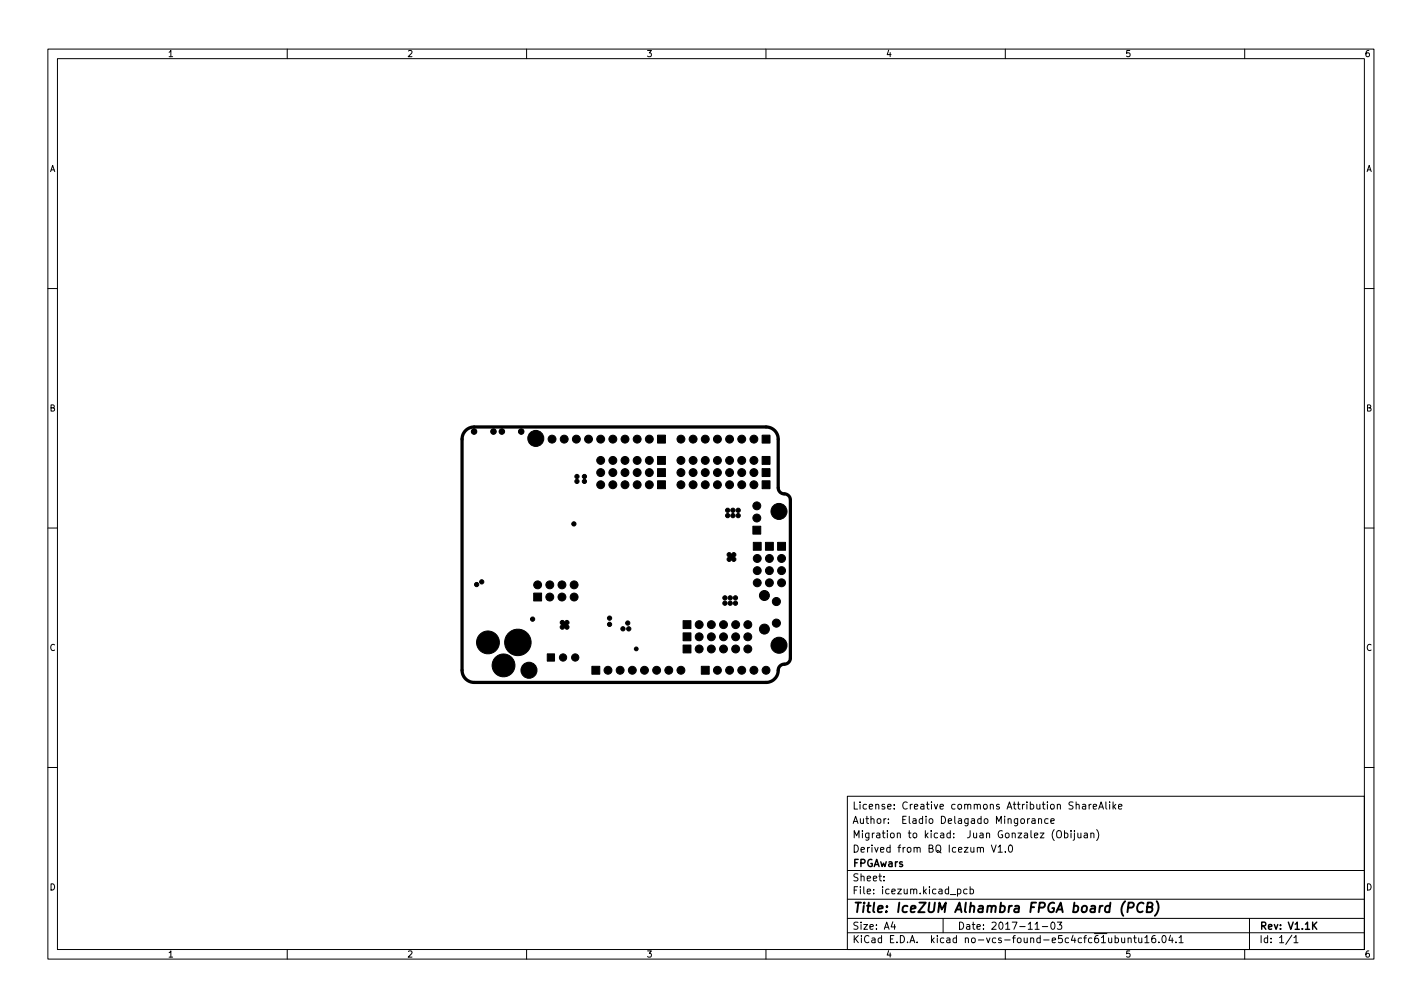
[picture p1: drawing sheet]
<svg xmlns="http://www.w3.org/2000/svg" width="297mm" height="210mm" viewBox="0 0 297 210" stroke-linecap="round" stroke-linejoin="round" font-family="sans-serif">
<defs><g id="words">
<text font-size="2.8" x="178" y="190.6">Title: IceZUM Alhambra FPGA board (PCB)</text>
<g font-size="2.1">
<text x="178" y="172">Author: Eladio Delagado Mingorance</text>
<text x="178" y="169">License: Creative commons Attribution ShareAlike</text>
<text x="178" y="178">Derived from BQ Icezum V1.0</text>
<text x="178" y="175">Migration to kicad: Juan Gonzalez (Obijuan)</text>
<text x="178" y="184">Sheet:</text>
<text x="178" y="181">FPGAwars</text>
<text x="178" y="186.7">File: icezum.kicad_pcb</text>
<text x="178" y="196.9">KiCad E.D.A. kicad no-vcs-found-e5c4cfc61ubuntu16.04.1</text>
<text x="178" y="194.1">Size: A4</text>
<text x="200" y="194.1">Date: 2017-11-03</text>
<text x="263" y="194.1">Rev: V1.1K</text>
<text x="263" y="196.9">Id: 1/1</text>
</g>
<g font-size="1.8">
<text x="35" y="11.9">1</text>
<text x="85" y="11.9">2</text>
<text x="135" y="11.9">3</text>
<text x="185" y="11.9">4</text>
<text x="235" y="11.9">5</text>
<text x="285" y="11.9">6</text>
<text x="10.3" y="35.9">A</text>
<text x="285.3" y="35.9">A</text>
<text x="10.3" y="85.9">B</text>
<text x="285.3" y="85.9">B</text>
<text x="10.3" y="135.9">C</text>
<text x="285.3" y="135.9">C</text>
<text x="10.3" y="185.9">D</text>
<text x="285.3" y="185.9">D</text>
<text x="35" y="199.9">1</text>
<text x="85" y="199.9">2</text>
<text x="135" y="199.9">3</text>
<text x="185" y="199.9">4</text>
<text x="235" y="199.9">5</text>
<text x="285" y="199.9">6</text>
</g>
</g></defs>
<g fill="none" stroke="#000" stroke-width=".21">
<path d="M10 10.2h277v190.1h-277zM12 12.2h273v186.1h-273zM60 10.2v2M110 10.2v2M160 10.2v2M210 10.2v2M260 10.2v2M10 60.2h2M285 60.2h2M10 110.2h2M285 110.2h2M10 160.2h2"/>
<path d="M177 166.3h108v32h-108zM207.1 176.4l.5 1.5 .5-1.5M208.5 176.9l.4-.5v1.5M208.5 177.9h.9M210 177.8v.1M210.8 176.6l.2-.2a.8 .8 0 0 1 .5 .8 .8 .8 0 0 1-.5 .7l-.2-.1-.2-.4zM213.4 171l.3-.1 .3 .3v.4l-.3 .3h-.3l-.2-.3zM214.6 170.9v1M215.1 170.9l-.5 .3M215.6 171h.5l.1 .9M216.2 171.3l-.5 .1-.2 .2 .2 .3h.5M216.9 171.1l.2-.2 .4 .1 .1 .9"/>
<path d="M216.9 170.9v1M218.9 171l-.4-.1-.3 .3 .2 .7h.5M219.5 171.4l.7-.1-.1-.3-.4-.1-.2 .2 .1 .8h.5M220.2 173.2a1.72 1.72 0 0 0 0 2.3M220.8 173.6l.3-.2a.5 .5 0 0 1 .6 .5v.5a.5 .5 0 0 1-.5 .6 .5 .5 0 0 1-.5-.6zM222.4 174l.4-.1 .3 .3-.2 .7h-.5M222.4 173.4v1.5M223.7 173.4v.2M223.7 173.9v1M224.4 173.9v1.3l-.3 .2M224.4 173.4v.2M224.8 168.1l.2-.2 .4 .1v.9"/>
<path d="M225.1 173.9l.1 1h.4l.2-.1M225.8 173.9v1M226.1 168h.6l.1 .9M226.5 174h.6v.9M226.8 168.3l-.5 .1-.2 .2 .2 .3h.5M227.1 174.3l-.5 .1-.2 .2 .2 .3h.5M227.5 167.9v1M227.9 174.1l.2-.2 .3 .1 .1 .9M227.9 173.9v1M227.9 167.9l-.4 .3M228.4 168.4l.7-.1-.1-.3-.4-.1-.2 .2v.8h.6M229.1 173.2a1.72 1.72 0 0 1 0 2.3"/>
<path d="M229.5 168.9l.5-1.5 .5 1.5M229.6 168.5h.8M231 167.4v1.3l.2 .2M231.8 167.4v.2M231.8 167.9v1M232.5 167.4v1.5M232.6 168.4l.5 .5M233.1 167.9l-.6 .6M233.6 168.4l.8-.1-.1-.3-.4-.1-.3 .2 .1 .8h.6M285 160.2h2M60 198.3v2M110 198.3v2"/>
<path d="M160 198.3v2M177 194.8h108M177 191.8h108M177 187.8h108M177 181.8h108M184.6 183.8v.1M184.6 183v.1M186.5 192.5l-.4 1h1M186.9 193v1M197 191.8v3M200 185.7l.4-.1 .3 .3-.1 .7h-.6M200 185.6v1.5"/>
<path d="M202 185.7l-.4-.1-.3 .3 .1 .7h.6M202.6 185.7l.5-.1 .3 .3-.2 .7h-.6M202.6 185.1v1.5M210 198.3v2M216.2 194h.9M217.7 193.5h1.2M219.6 192.7l.3-.2a.8 .8 0 0 1 .5 .8 .8 .8 0 0 1-.5 .7l-.3-.1-.1-.4zM220.9 192.5h.9l-.5 .6 .4 .1v.7l-.2 .1-.6-.1M232.9 195.9l.5-.1 .2 .3-.1 .7h-.6M232.9 195.3v1.5M234.3 195.8l.1 1h.3l.2-.1M234.9 195.8v1"/>
<path d="M235.6 196l.3-.2 .3 .1 .1 .9M235.6 195.8v1M236.8 195.8h.6M237 195.3v1.3l.4 .2M237.9 195.8v1h.4l.2-.1M238.5 195.8v1M239.1 195.8l.5-.5v1.5M239.1 196.8h.9M241.3 195.3l-.4 .1a1.01 1.01 0 0 0 0 1.4l.5-.1v-.5l-.3-.3h-.2l-.3 .3M242.1 196.7v.1M242.9 195.4l.2-.1a.8 .8 0 0 1 .5 .8 .8 .8 0 0 1-.5 .7 1 1 0 0 1-.2-1.4zM244.5 195.3l-.4 1h1"/>
<path d="M244.9 195.8v1M245.6 196.7v.1M246.3 195.8l.4-.5v1.5M246.3 196.8h.8M260 198.3v2M261 191.8v6.5M269.9 195.3l-1.3 1.9M270.3 195.8l.4-.5v1.5M270.3 196.8h.8"/>
</g>
<path d="M274.4 193.2l.7 .8M275.1 192.5l-.9 .9" fill="none" stroke="#000" stroke-width=".3"/>
<path d="M235.6 189.5h.8l.3-.2a.51 .51 0 0 0-.2-.8h-.7l-.3 2M238.9 188.7a.88 .88 0 0 0-1-.1 .88 .88 0 0 0-.4 1 .69 .69 0 0 0 .3 .8 .69 .69 0 0 0 .9-.1M239.6 189.4h.7l.3-.2 .2-.4-.2-.2-.8-.1-.3 2h.8l.3-.2a.53 .53 0 0 0 0-.8l-.3-.1M241.6 188.2a2.32 2.32 0 0 1-.4 3" fill="none" stroke="#000" stroke-width=".4"/>
<path d="M97.3 89.9l.9-.6 .9-.2h60.9a2.54 2.54 0 0 1 2.6 2.6v10.1a1.47 1.47 0 0 0 1.7 1.4l.6 .5 .2 .7v33a1.47 1.47 0 0 1-1.7 1.4 1.47 1.47 0 0 0-.9 1.6 2.54 2.54 0 0 1-2.5 2.1h-60.9a2.54 2.54 0 0 1-2.6-2.6v-48.2l.2-.9z" fill="none" stroke="#000" stroke-width=".68"/>
<g fill="#000" stroke="#000" stroke-width=".21">
<path d="M137.4 90.9h1.6v1.6h-1.6zM137.4 95.3h1.6v1.7h-1.6zM137.4 97.8h1.6v1.7h-1.6zM159.2 90.9h1.6v1.6h-1.6zM159.2 95.3h1.6v1.7h-1.6zM159.2 97.8h1.6v1.7h-1.6zM137.4 100.4h1.6v1.6h-1.6zM157.4 113.2h1.6v1.7h-1.6zM157.3 109.9h1.6v1.6h-1.6zM159.9 113.2h1.6v1.7h-1.6zM159.2 100.4h1.6v1.6h-1.6zM162.4 113.2h1.7v1.7h-1.7z"/>
<path d="M111.5 123.8h1.6v1.7h-1.6zM114.3 136.5h1.5v1.5h-1.5zM142.7 134.7h1.6v1.6h-1.6zM142.7 129.6h1.6v1.6h-1.6zM142.7 132.1h1.6v1.7h-1.6zM123.6 139.1h1.7v1.7h-1.7zM146.5 139.1h1.6v1.7h-1.6z"/>
<circle cx="99" cy="90.1" r=".58"/>
<circle cx="99" cy="90.1" r=".47"/>
<circle cx="103.1" cy="90.1" r=".48"/>
<circle cx="103.1" cy="90.1" r=".58"/>
<circle cx="104.8" cy="90.1" r=".47"/>
<circle cx="104.8" cy="90.1" r=".57"/>
<circle cx="108.9" cy="90.1" r=".58"/>
<circle cx="108.9" cy="90.1" r=".47"/>
<circle cx="111.9" cy="91.5" r="1.67"/>
<circle cx="115.3" cy="91.7" r=".82"/>
<circle cx="117.9" cy="91.7" r=".82"/>
<circle cx="120.4" cy="91.7" r=".82"/>
<circle cx="120.5" cy="99.5" r=".45"/>
<circle cx="122.1" cy="99.5" r=".45"/>
<circle cx="122.9" cy="91.7" r=".82"/>
<circle cx="125.5" cy="91.7" r=".82"/>
<circle cx="125.5" cy="96.1" r=".82"/>
<circle cx="125.5" cy="98.7" r=".82"/>
<circle cx="128" cy="96.1" r=".82"/>
<circle cx="128" cy="91.7" r=".82"/>
<circle cx="128" cy="98.7" r=".82"/>
<circle cx="130.6" cy="96.1" r=".82"/>
<circle cx="130.6" cy="98.7" r=".82"/>
<circle cx="130.6" cy="91.7" r=".82"/>
<circle cx="133.1" cy="96.1" r=".82"/>
<circle cx="133.1" cy="91.7" r=".82"/>
<circle cx="133.1" cy="98.7" r=".82"/>
<circle cx="135.6" cy="98.7" r=".82"/>
<circle cx="135.6" cy="96.1" r=".82"/>
<circle cx="135.6" cy="91.7" r=".82"/>
<circle cx="142.2" cy="96.1" r=".82"/>
<circle cx="142.2" cy="91.7" r=".82"/>
<circle cx="142.2" cy="98.7" r=".82"/>
<circle cx="144.8" cy="98.7" r=".82"/>
<circle cx="144.8" cy="91.7" r=".82"/>
<circle cx="144.8" cy="96.1" r=".82"/>
<circle cx="147.3" cy="98.7" r=".82"/>
<circle cx="147.3" cy="91.7" r=".82"/>
<circle cx="147.3" cy="96.1" r=".82"/>
<circle cx="149.9" cy="96.1" r=".82"/>
<circle cx="149.9" cy="91.7" r=".82"/>
<circle cx="149.9" cy="98.7" r=".82"/>
<circle cx="152.4" cy="96.1" r=".82"/>
<circle cx="152.4" cy="98.7" r=".82"/>
<circle cx="152.4" cy="91.7" r=".82"/>
<circle cx="154.9" cy="98.7" r=".82"/>
<circle cx="154.9" cy="91.7" r=".82"/>
<circle cx="154.9" cy="96.1" r=".82"/>
<circle cx="157.5" cy="98.7" r=".82"/>
<circle cx="157.5" cy="91.7" r=".82"/>
<circle cx="157.5" cy="96.1" r=".82"/>
<circle cx="119.9" cy="109.4" r=".44"/>
<circle cx="120.5" cy="100.5" r=".44"/>
<circle cx="122.1" cy="100.5" r=".44"/>
<circle cx="125.5" cy="101.2" r=".82"/>
<circle cx="128" cy="101.2" r=".82"/>
<circle cx="130.6" cy="101.2" r=".82"/>
<circle cx="133.1" cy="101.2" r=".82"/>
<circle cx="135.6" cy="101.2" r=".82"/>
<circle cx="142.2" cy="101.2" r=".82"/>
<circle cx="144.8" cy="101.2" r=".82"/>
<circle cx="147.3" cy="101.2" r=".82"/>
<circle cx="149.9" cy="101.2" r=".82"/>
<circle cx="152" cy="107.7" r=".44"/>
<circle cx="152" cy="106.5" r=".44"/>
<circle cx="152.3" cy="115.8" r=".44"/>
<circle cx="152.3" cy="116.8" r=".45"/>
<circle cx="152.4" cy="101.2" r=".82"/>
<circle cx="152.8" cy="116.3" r=".45"/>
<circle cx="153.1" cy="107.7" r=".44"/>
<circle cx="153.1" cy="106.5" r=".44"/>
<circle cx="153.3" cy="115.8" r=".44"/>
<circle cx="153.3" cy="116.8" r=".45"/>
<circle cx="154.2" cy="107.7" r=".44"/>
<circle cx="154.2" cy="106.5" r=".44"/>
<circle cx="154.9" cy="101.2" r=".82"/>
<circle cx="157.5" cy="101.2" r=".82"/>
<circle cx="158.1" cy="105.6" r=".82"/>
<circle cx="158.1" cy="108.2" r=".82"/>
<circle cx="158.2" cy="119.1" r=".82"/>
<circle cx="158.2" cy="116.6" r=".82"/>
<circle cx="160.7" cy="119.1" r=".82"/>
<circle cx="160.7" cy="116.6" r=".82"/>
<circle cx="162.7" cy="106.8" r="1.67"/>
<circle cx="163.3" cy="116.6" r=".82"/>
<circle cx="163.3" cy="119.1" r=".82"/>
<circle cx="99.6" cy="122.1" r=".44"/>
<circle cx="100.6" cy="121.5" r=".44"/>
<circle cx="101.9" cy="134.1" r="2.38"/>
<circle cx="105.2" cy="138.9" r="2.38"/>
<circle cx="108.2" cy="134.1" r="2.76"/>
<circle cx="110.5" cy="139.9" r="1.67"/>
<circle cx="111.3" cy="129.3" r=".44"/>
<circle cx="112.3" cy="122.1" r=".82"/>
<circle cx="114.8" cy="122.1" r=".82"/>
<circle cx="114.8" cy="124.7" r=".82"/>
<circle cx="117.4" cy="122.1" r=".82"/>
<circle cx="117.4" cy="124.7" r=".82"/>
<circle cx="117.5" cy="130.9" r=".44"/>
<circle cx="117.5" cy="130" r=".45"/>
<circle cx="117.6" cy="137.3" r=".76"/>
<circle cx="117.9" cy="130.5" r=".44"/>
<circle cx="118.4" cy="130.9" r=".44"/>
<circle cx="118.4" cy="130" r=".45"/>
<circle cx="119.9" cy="124.7" r=".82"/>
<circle cx="119.9" cy="122.1" r=".82"/>
<circle cx="120.2" cy="137.3" r=".76"/>
<circle cx="127" cy="139.9" r=".82"/>
<circle cx="127.3" cy="129.1" r=".45"/>
<circle cx="127.3" cy="130.4" r=".45"/>
<circle cx="129.5" cy="139.9" r=".82"/>
<circle cx="130.1" cy="131.3" r=".44"/>
<circle cx="131.1" cy="130.1" r=".45"/>
<circle cx="131.3" cy="131.3" r=".45"/>
<circle cx="132.1" cy="139.9" r=".82"/>
<circle cx="132.9" cy="135.5" r=".39"/>
<circle cx="134.6" cy="139.9" r=".82"/>
<circle cx="137.2" cy="139.9" r=".82"/>
<circle cx="139.7" cy="139.9" r=".82"/>
<circle cx="142.2" cy="139.9" r=".82"/>
<circle cx="146" cy="133" r=".82"/>
<circle cx="146" cy="135.5" r=".82"/>
<circle cx="146" cy="130.4" r=".82"/>
<circle cx="148.6" cy="130.4" r=".82"/>
<circle cx="148.6" cy="135.5" r=".82"/>
<circle cx="148.6" cy="133" r=".82"/>
<circle cx="149.9" cy="139.9" r=".82"/>
<circle cx="151.1" cy="130.4" r=".82"/>
<circle cx="151.1" cy="135.5" r=".82"/>
<circle cx="151.1" cy="133" r=".82"/>
<circle cx="151.4" cy="124.8" r=".44"/>
<circle cx="151.4" cy="125.9" r=".45"/>
<circle cx="152.4" cy="139.9" r=".82"/>
<circle cx="152.5" cy="124.8" r=".44"/>
<circle cx="152.5" cy="125.9" r=".45"/>
<circle cx="153.6" cy="124.8" r=".44"/>
<circle cx="153.6" cy="125.9" r=".44"/>
<circle cx="153.7" cy="135.5" r=".82"/>
<circle cx="153.7" cy="133" r=".82"/>
<circle cx="153.7" cy="130.4" r=".82"/>
<circle cx="154.9" cy="139.9" r=".82"/>
<circle cx="156.2" cy="130.4" r=".82"/>
<circle cx="156.2" cy="135.5" r=".82"/>
<circle cx="156.2" cy="133" r=".82"/>
<circle cx="157.5" cy="139.9" r=".82"/>
<circle cx="158.2" cy="121.7" r=".82"/>
<circle cx="159.7" cy="124.3" r="1.04"/>
<circle cx="159.7" cy="131.4" r="1.04"/>
<circle cx="160" cy="139.9" r=".82"/>
<circle cx="160.7" cy="121.7" r=".82"/>
<circle cx="162.2" cy="130.1" r=".85"/>
<circle cx="162.2" cy="125.6" r=".85"/>
<circle cx="162.7" cy="134.7" r="1.67"/>
<circle cx="163.3" cy="121.7" r=".82"/>
</g>
<use href="#words"/>
</svg>
